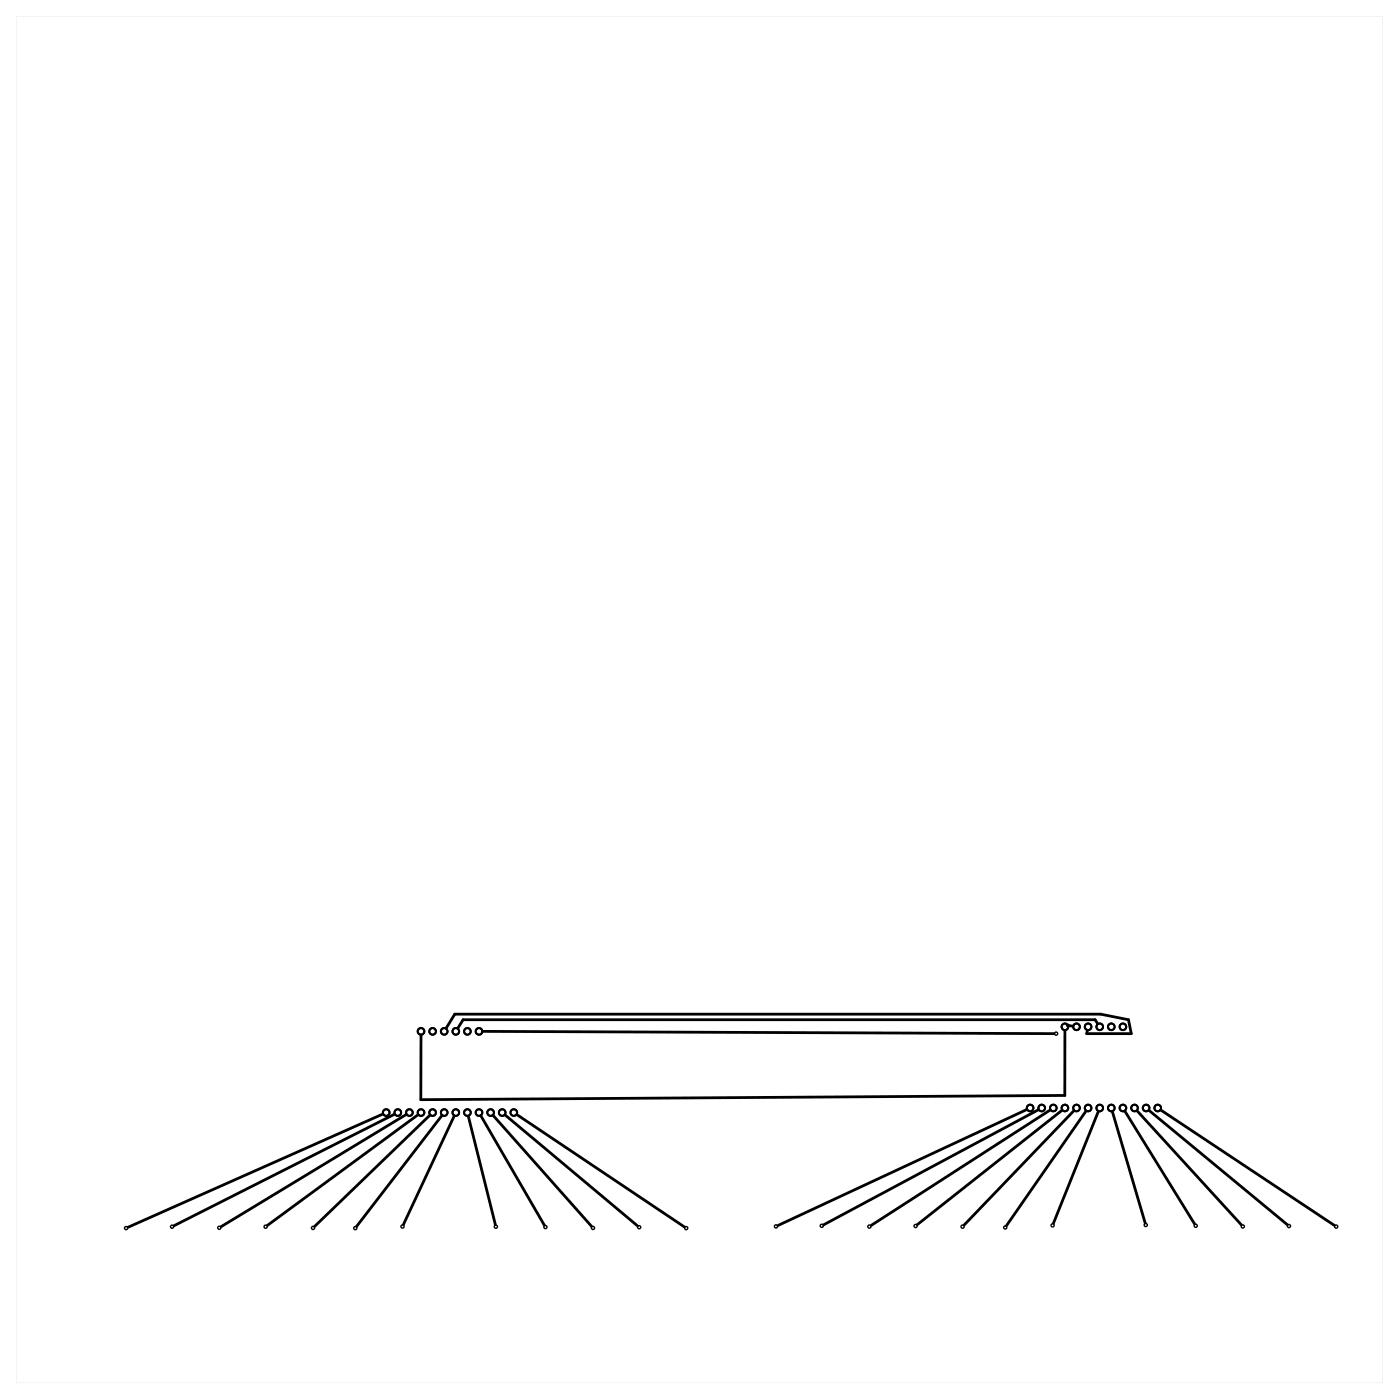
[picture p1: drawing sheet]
<svg xmlns="http://www.w3.org/2000/svg" width="307mm" height="307mm" viewBox="0 0 307 307" stroke-linecap="round" stroke-linejoin="round" font-family="sans-serif">
<path d="M3.6 3.6v299.2h299.2v-299.2zM3.6 3.6h299.2v299.2h-299.2z" fill="#000"/>
<g fill="none" stroke="#000" stroke-width=".3">
<circle cx="231.3" cy="226.3" r=".35"/>
<circle cx="27.6" cy="268.9" r=".35"/>
<circle cx="37.7" cy="268.6" r=".35"/>
<circle cx="48" cy="268.8" r=".35"/>
<circle cx="58.2" cy="268.6" r=".35"/>
<circle cx="68.5" cy="268.9" r=".35"/>
<circle cx="77.8" cy="268.9" r=".35"/>
<circle cx="88.1" cy="268.6" r=".35"/>
<circle cx="108.6" cy="268.6" r=".35"/>
<circle cx="119.4" cy="268.7" r=".35"/>
<circle cx="129.8" cy="268.9" r=".35"/>
<circle cx="140" cy="268.7" r=".35"/>
<circle cx="150.3" cy="268.9" r=".35"/>
<circle cx="169.9" cy="268.6" r=".35"/>
<circle cx="179.9" cy="268.4" r=".35"/>
<circle cx="190.4" cy="268.6" r=".35"/>
<circle cx="200.5" cy="268.5" r=".35"/>
<circle cx="210.8" cy="268.6" r=".35"/>
<circle cx="220.1" cy="268.8" r=".35"/>
<circle cx="230.5" cy="268.3" r=".35"/>
<circle cx="250.9" cy="268.2" r=".35"/>
<circle cx="261.8" cy="268.4" r=".35"/>
<circle cx="272.1" cy="268.6" r=".35"/>
<circle cx="282.2" cy="268.5" r=".35"/>
<circle cx="292.6" cy="268.6" r=".35"/>
</g>
<g fill="none" stroke="#000" stroke-width=".43">
<circle cx="92.2" cy="225.8" r=".72"/>
<circle cx="94.7" cy="225.8" r=".72"/>
<circle cx="97.3" cy="225.8" r=".72"/>
<circle cx="99.8" cy="225.8" r=".72"/>
<circle cx="102.3" cy="225.8" r=".72"/>
<circle cx="104.9" cy="225.8" r=".72"/>
<circle cx="233.2" cy="224.8" r=".72"/>
<circle cx="235.7" cy="224.8" r=".72"/>
<circle cx="238.3" cy="224.8" r=".72"/>
<circle cx="240.8" cy="224.8" r=".72"/>
<circle cx="243.3" cy="224.8" r=".72"/>
<circle cx="245.9" cy="224.8" r=".72"/>
<circle cx="84.6" cy="243.6" r=".72"/>
<circle cx="87.1" cy="243.6" r=".72"/>
<circle cx="89.6" cy="243.6" r=".72"/>
<circle cx="92.2" cy="243.6" r=".72"/>
<circle cx="94.7" cy="243.6" r=".72"/>
<circle cx="97.3" cy="243.6" r=".72"/>
<circle cx="99.8" cy="243.6" r=".72"/>
<circle cx="102.3" cy="243.6" r=".72"/>
<circle cx="104.9" cy="243.6" r=".72"/>
<circle cx="107.4" cy="243.6" r=".72"/>
<circle cx="110" cy="243.6" r=".72"/>
<circle cx="112.5" cy="243.6" r=".72"/>
<circle cx="225.6" cy="242.6" r=".72"/>
<circle cx="228.1" cy="242.6" r=".72"/>
<circle cx="230.6" cy="242.6" r=".72"/>
<circle cx="233.2" cy="242.6" r=".72"/>
<circle cx="235.7" cy="242.6" r=".72"/>
<circle cx="238.3" cy="242.6" r=".72"/>
<circle cx="240.8" cy="242.6" r=".72"/>
<circle cx="243.3" cy="242.6" r=".72"/>
<circle cx="245.9" cy="242.6" r=".72"/>
<circle cx="248.4" cy="242.6" r=".72"/>
<circle cx="251" cy="242.6" r=".72"/>
<circle cx="253.5" cy="242.6" r=".72"/>
</g>
<g fill="none" stroke="#000" stroke-width=".61">
<path d="M97.7 225.2l1.9-3.1h141.4l6.1 1.2 .6 3h-9.7l.1-.7M105.7 225.8l125.1 .5M233.2 225.6v14.3l-141.1 .9 .1-14.2M233.9 224.4l-.2 .1 1.2 .2M240.4 224.2l-.6-.9h-138.4l-1.2 1.9M83.8 243.9l-55.7 24.8M86.4 244l-48.3 24.4M89 244l-40.6 24.6M91.6 244.1l-33 24.2M94.2 244.2l-25.3 24.4M96.8 244.2l-18.7 24.3M99.5 244.3l-11.2 23.8"/>
<path d="M102.5 244.4l6 23.7M105.3 244.3l13.9 24M108 244.2l21.5 24.3M110.6 244.1l29 24.3M113.2 244.1l36.7 24.6M224.9 243l-54.5 25.4M227.4 243l-47 25.2M230 243l-39.2 25.3M232.6 243.1l-31.7 25.1M235.2 243.2l-24.1 25.1M237.8 243.3l-17.4 25.1M240.5 243.4l-9.8 24.5"/>
<path d="M243.6 243.4l7.2 24.4M246.3 243.3l15.3 24.7M249 243.2l22.8 25M251.6 243.1l30.3 25.1M254.2 243.1l38 25.2"/>
</g>
</svg>
